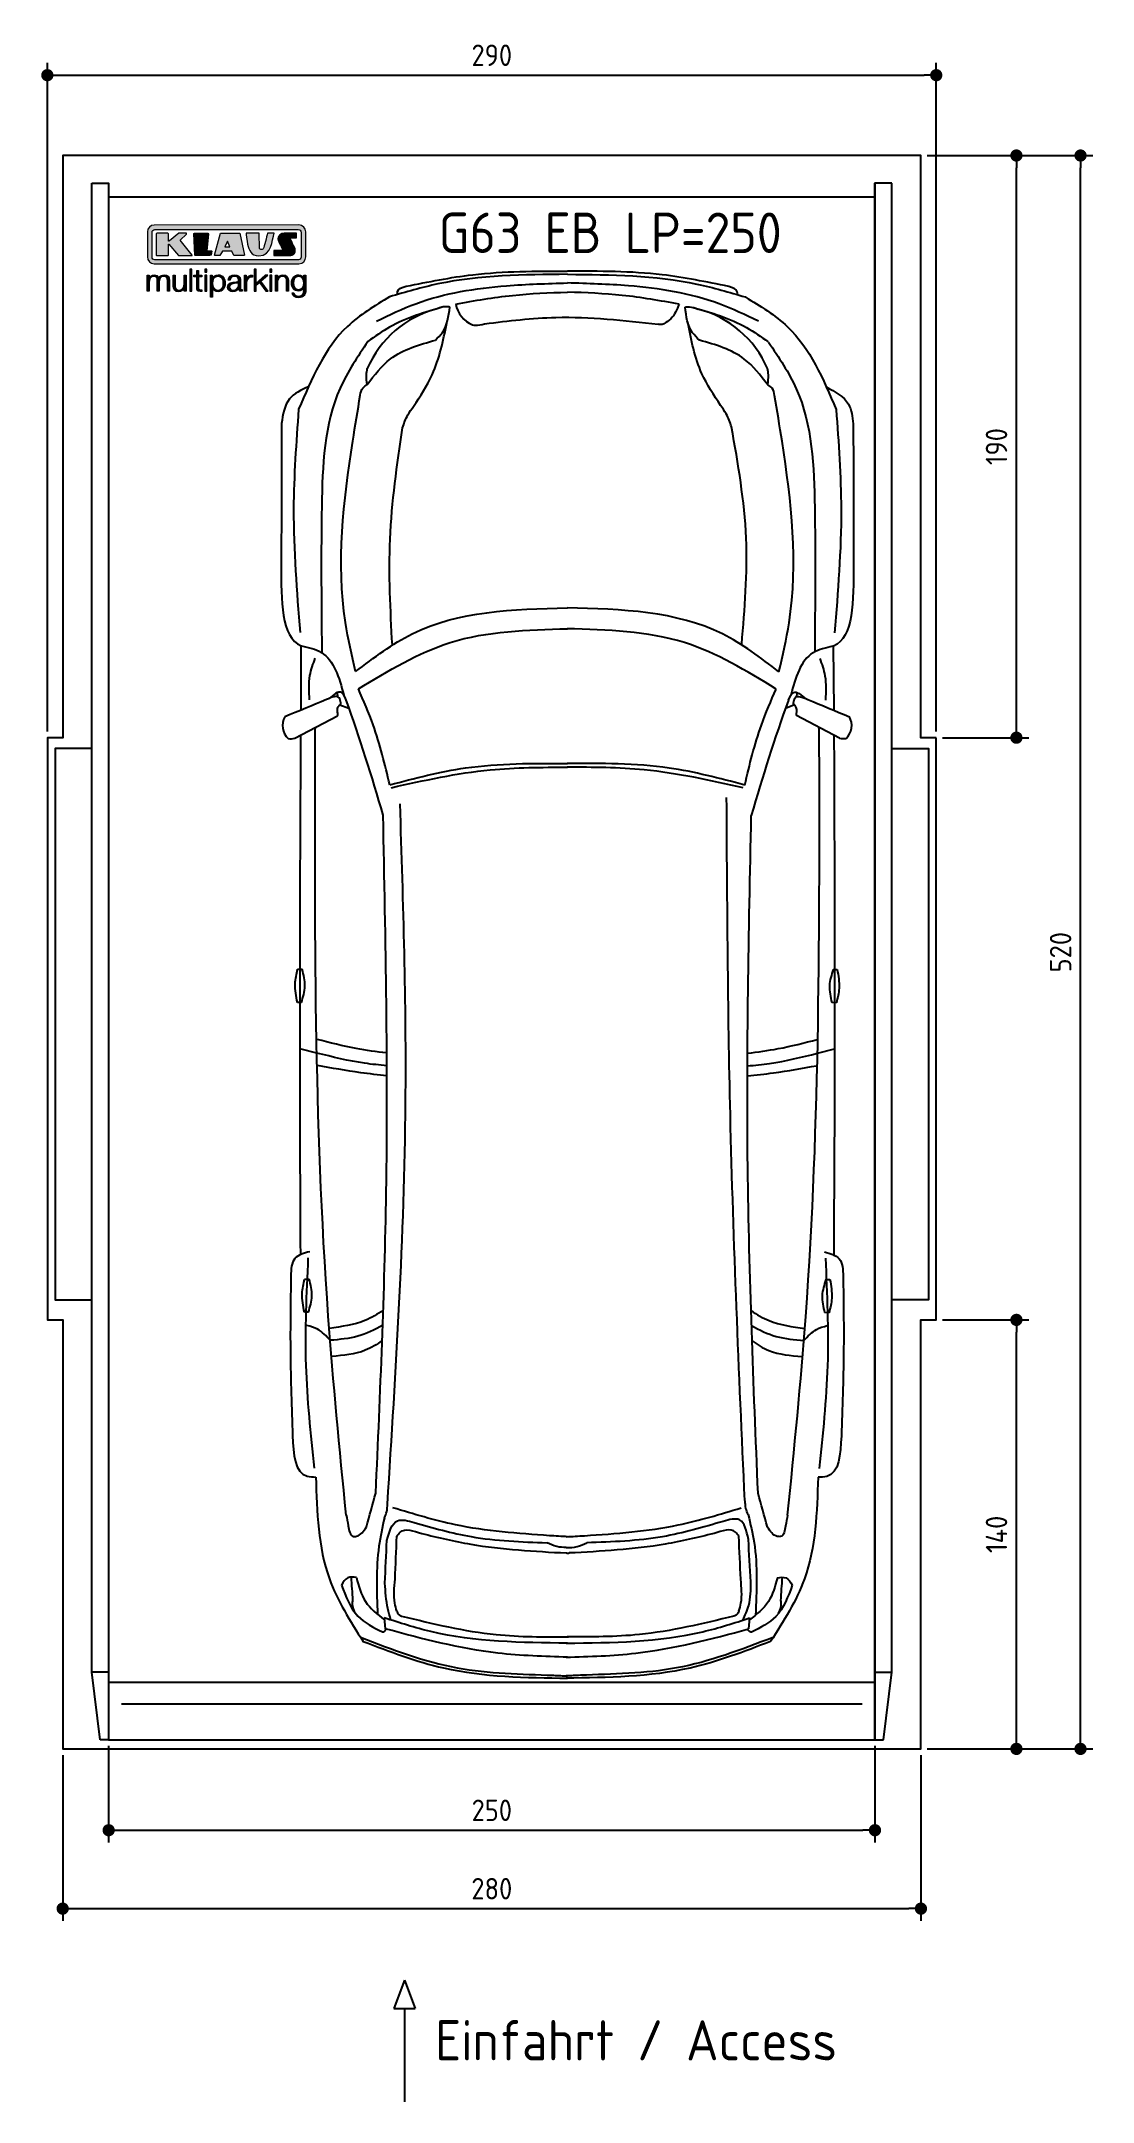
# Model space of a CAD drawing. Header units: millimetres. Extents: x -20 to 3411, y -1152 to 5573.
import ezdxf

# ---------------------------------------------------------------- set-up
doc = ezdxf.new("R2010")
doc.units = ezdxf.units.MM
for name, color, linetype in [('4', 3, 'Continuous'), ('5', 3, 'Continuous'), ('Car', 10, 'Continuous'), ('Logo', 7, 'Continuous')]:
    doc.layers.add(name, color=color, linetype=linetype)
doc.styles.get("Standard").update_dxf_attribs({"font": 'ISOCP.SHX'})
doc.dimstyles.new('GEN-ISO', dxfattribs={"dimscale": 20, "dimtxt": 3.5, "dimasz": 2, "dimexe": 2, "dimexo": 1, "dimgap": 1.5, "dimtad": 1, "dimdec": 1, "dimdsep": 46, "dimtxsty": 'Standard', "dimblk": 'PUNKT', "dimcen": 2, "dimclrd": 256, "dimclre": 256, "dimclrt": 2, "dimadec": 0, "dimazin": 0, "dimtp": 0.1, "dimtm": 0.1, "dimtfac": 0.71, "dimtdec": 1, "dimtmove": 2, "dimatfit": 3, "dimldrblk": 'PUNKT', "dimfxl": 0, "dimtolj": 1, "dimarcsym": 0})

msp = doc.modelspace()

# ---------------------------------------------------------------- texts
for s, height, p in [('G63 EB LP=250', 132, (1276.64, 4881.86)), ('Einfahrt / Access', 131.25, (1265.34, -1016.67))]:
    msp.add_text(s, height=height).set_placement(p)

# ---------------------------------------------------------------- blocks, each defined once
blk = doc.blocks.new('PUNKT')
at = {"layer": '4', "color": 0, "linetype": 'ByBlock'}
blk.add_line((-0.5, 0), (-1, 0), dxfattribs=at)
at = {"layer": '4', "color": 0, "linetype": 'ByBlock', "const_width": 0.5}
blk.add_lwpolyline([(-0.25, 0, 1), (0.25, 0, 1)], format="xyb", close=True, dxfattribs=at)
blk = doc.blocks.new('*D3')
at = {"layer": '5', "lineweight": -2}
for p, q in [((0, 3320), (0, 5502.1)), ((40, 5462.1), (2860, 5462.1)), ((2900, 3320), (2900, 5502.1))]:
    blk.add_line(p, q, dxfattribs=at)
at = {"layer": 'DEFPOINTS', "color": 0}
for p in [(2900, 5462.1), (0, 3300), (2900, 3300)]:
    blk.add_point(p, dxfattribs=at)
at = {"layer": '5', "lineweight": -2, "xscale": 40, "yscale": 40, "zscale": 40, "rotation": 180}
blk.add_blockref('PUNKT', (0, 5462.1), dxfattribs=at)
at = {"layer": '5', "lineweight": -2, "xscale": 40, "yscale": 40, "zscale": 40}
blk.add_blockref('PUNKT', (2900, 5462.1), dxfattribs=at)
at = {"layer": '5', "color": 2, "insert": (1450, 5527.1), "char_height": 70, "attachment_point": 5}
blk.add_mtext('290', dxfattribs=at)
blk = doc.blocks.new('*D4')
at = {"layer": '5', "lineweight": -2}
for p, q in [((2870, 5200), (3201.5, 5200)), ((3161.5, 3340), (3161.5, 5160)), ((2920, 3300), (3201.5, 3300))]:
    blk.add_line(p, q, dxfattribs=at)
at = {"layer": 'DEFPOINTS', "color": 0}
for p in [(2850, 5200), (3161.5, 5200), (2900, 3300)]:
    blk.add_point(p, dxfattribs=at)
at = {"layer": '5', "lineweight": -2, "xscale": 40, "yscale": 40, "zscale": 40}
for p, rotation in [((3161.5, 5200), 90), ((3161.5, 3300), 270)]:
    blk.add_blockref('PUNKT', p, dxfattribs=dict(at, rotation=rotation))
at = {"layer": '5', "color": 2, "insert": (3096.5, 4250), "char_height": 70, "attachment_point": 5, "rotation": 90}
blk.add_mtext('190', dxfattribs=at)
blk = doc.blocks.new('*D5')
at = {"layer": '5', "lineweight": -2}
for p, q in [((2920, 5200), (3410.6, 5200)), ((3370.6, 40), (3370.6, 5160)), ((2870, 0), (3410.6, 0))]:
    blk.add_line(p, q, dxfattribs=at)
at = {"layer": 'DEFPOINTS', "color": 0}
for p in [(2900, 5200), (3370.6, 5200), (2850, 0)]:
    blk.add_point(p, dxfattribs=at)
at = {"layer": '5', "lineweight": -2, "xscale": 40, "yscale": 40, "zscale": 40}
for p, rotation in [((3370.6, 5200), 90), ((3370.6, 0), 270)]:
    blk.add_blockref('PUNKT', p, dxfattribs=dict(at, rotation=rotation))
at = {"layer": '5', "color": 2, "insert": (3305.6, 2600), "char_height": 70, "attachment_point": 5, "rotation": 90}
blk.add_mtext('\\A1;520', dxfattribs=at)
blk = doc.blocks.new('*D6')
at = {"layer": '5', "lineweight": -2}
for p, q in [((2920, 1400), (3201.5, 1400)), ((3161.5, 40), (3161.5, 1360)), ((2870, 0), (3201.5, 0))]:
    blk.add_line(p, q, dxfattribs=at)
at = {"layer": 'DEFPOINTS', "color": 0}
for p in [(2900, 1400), (3161.5, 1400), (2850, 0)]:
    blk.add_point(p, dxfattribs=at)
at = {"layer": '5', "lineweight": -2, "xscale": 40, "yscale": 40, "zscale": 40}
for p, rotation in [((3161.5, 1400), 90), ((3161.5, 0), 270)]:
    blk.add_blockref('PUNKT', p, dxfattribs=dict(at, rotation=rotation))
at = {"layer": '5', "color": 2, "insert": (3096.5, 700), "char_height": 70, "attachment_point": 5, "rotation": 90}
blk.add_mtext('\\A1;140', dxfattribs=at)
blk = doc.blocks.new('*D7')
at = {"layer": '5', "lineweight": -2}
for p, q in [((50, -20), (50, -561.3)), ((2850, -20), (2850, -561.3)), ((90, -521.3), (2810, -521.3))]:
    blk.add_line(p, q, dxfattribs=at)
at = {"layer": 'DEFPOINTS', "color": 0}
for p in [(50, 0), (2850, 0), (2850, -521.3)]:
    blk.add_point(p, dxfattribs=at)
at = {"layer": '5', "lineweight": -2, "xscale": 40, "yscale": 40, "zscale": 40, "rotation": 180}
blk.add_blockref('PUNKT', (50, -521.3), dxfattribs=at)
at = {"layer": '5', "lineweight": -2, "xscale": 40, "yscale": 40, "zscale": 40}
blk.add_blockref('PUNKT', (2850, -521.3), dxfattribs=at)
at = {"layer": '5', "color": 2, "insert": (1450, -456.3), "char_height": 70, "attachment_point": 5}
blk.add_mtext('280', dxfattribs=at)
blk = doc.blocks.new('*D8')
at = {"layer": '5', "lineweight": -2}
for p, q in [((200, 10), (200, -305.5)), ((2700, 10), (2700, -305.5)), ((240, -265.5), (2660, -265.5))]:
    blk.add_line(p, q, dxfattribs=at)
at = {"layer": 'DEFPOINTS', "color": 0}
for p in [(200, 30), (2700, 30), (2700, -265.5)]:
    blk.add_point(p, dxfattribs=at)
at = {"layer": '5', "lineweight": -2, "xscale": 40, "yscale": 40, "zscale": 40, "rotation": 180}
blk.add_blockref('PUNKT', (200, -265.5), dxfattribs=at)
at = {"layer": '5', "lineweight": -2, "xscale": 40, "yscale": 40, "zscale": 40}
blk.add_blockref('PUNKT', (2700, -265.5), dxfattribs=at)
at = {"layer": '5', "color": 2, "insert": (1450, -200.5), "char_height": 70, "attachment_point": 5}
blk.add_mtext('250', dxfattribs=at)
blk = doc.blocks.new('KLAUS')
at = {"layer": 'Logo'}
h = blk.add_hatch(color=8, dxfattribs=at)
h.dxf.hatch_style = 2
edge = h.paths.add_edge_path()
edge.add_spline(control_points=[(3.6, 29.09), (2.88, 29.09), (2.3, 28.51), (2.3, 27.8), (2.3, 27.8), (2.3, 16.11), (2.3, 16.11), (2.3, 15.39), (2.88, 14.81), (3.6, 14.81), (3.6, 14.81), (71.16, 14.81), (71.16, 14.81), (71.88, 14.81), (72.46, 15.39), (72.46, 16.11), (72.46, 16.11), (72.46, 27.8), (72.46, 27.8), (72.46, 28.51), (71.88, 29.09), (71.16, 29.09), (71.16, 29.09), (3.6, 29.09), (3.6, 29.09), (3.6, 29.09), (3.6, 29.09), (3.6, 29.09)], knot_values=[0, 0, 0, 0, 1, 1, 1, 2, 2, 2, 3, 3, 3, 4, 4, 4, 5, 5, 5, 6, 6, 6, 7, 7, 7, 8, 8, 8, 9, 9, 9, 9], degree=3, periodic=0)
edge = h.paths.add_edge_path()
edge.add_spline(control_points=[(3.35, 31.23), (3.35, 31.23), (71.47, 31.23), (71.47, 31.23), (73.26, 31.23), (74.71, 29.77), (74.71, 27.99), (74.71, 27.99), (74.71, 16.17), (74.71, 16.17), (74.71, 14.38), (73.26, 12.93), (71.47, 12.93), (71.47, 12.93), (3.35, 12.93), (3.35, 12.93), (1.56, 12.93), (0.11, 14.38), (0.11, 16.17), (0.11, 16.17), (0.11, 27.99), (0.11, 27.99), (0.11, 29.77), (1.56, 31.23), (3.35, 31.23), (3.35, 31.23), (3.35, 31.23), (3.35, 31.23)], knot_values=[0, 0, 0, 0, 1, 1, 1, 2, 2, 2, 3, 3, 3, 4, 4, 4, 5, 5, 5, 6, 6, 6, 7, 7, 7, 8, 8, 8, 9, 9, 9, 9], degree=3, periodic=0)
h = blk.add_hatch(color=8, dxfattribs=at)
h.dxf.hatch_style = 2
edge = h.paths.add_edge_path()
edge.add_spline(control_points=[(4.5, 27.33), (4.5, 27.33), (9.7, 27.33), (9.7, 27.33), (9.84, 27.33), (9.96, 27.22), (9.96, 27.08), (9.96, 27.08), (9.96, 23.69), (9.96, 23.69), (9.96, 23.69), (9.94, 23.64), (10.04, 23.59), (10.14, 23.53), (10.2, 23.57), (10.2, 23.57), (10.2, 23.57), (10.51, 23.75), (10.51, 23.75), (10.51, 23.75), (14.94, 27.33), (14.94, 27.33), (14.94, 27.33), (18.41, 27.33), (18.41, 27.33), (18.41, 27.33), (18.49, 27.33), (18.56, 27.2), (18.65, 27.04), (18.53, 26.91), (18.53, 26.91), (18.53, 26.91), (15.49, 24.11), (15.49, 24.11), (15.49, 24.11), (21.14, 17.06), (21.14, 17.06), (21.14, 17.06), (21.13, 16.91), (21.13, 16.91), (21.08, 16.84), (20.99, 16.82), (20.99, 16.82), (20.99, 16.82), (14.7, 16.82), (14.7, 16.82), (14.7, 16.82), (10.26, 22.17), (10.26, 22.17), (10.26, 22.17), (10.19, 22.24), (10.08, 22.21), (9.97, 22.18), (9.96, 22.11), (9.96, 22.11), (9.96, 22.11), (9.96, 17.08), (9.96, 17.08), (9.96, 16.94), (9.84, 16.82), (9.7, 16.82), (9.7, 16.82), (4.5, 16.82), (4.5, 16.82), (4.36, 16.82), (4.25, 16.94), (4.25, 17.08), (4.25, 17.08), (4.25, 27.08), (4.25, 27.08), (4.25, 27.22), (4.36, 27.33), (4.5, 27.33), (4.5, 27.33), (4.5, 27.33), (4.5, 27.33)], knot_values=[0, 0, 0, 0, 1, 1, 1, 2, 2, 2, 3, 3, 3, 4, 4, 4, 5, 5, 5, 6, 6, 6, 7, 7, 7, 8, 8, 8, 9, 9, 9, 10, 10, 10, 11, 11, 11, 12, 12, 12, 13, 13, 13, 14, 14, 14, 15, 15, 15, 16, 16, 16, 17, 17, 17, 18, 18, 18, 19, 19, 19, 20, 20, 20, 21, 21, 21, 22, 22, 22, 23, 23, 23, 24, 24, 24, 25, 25, 25, 25], degree=3, periodic=0)
h = blk.add_hatch(color=8, dxfattribs=at)
h.dxf.hatch_style = 2
h.paths.add_polyline_path([(22.42, 17.06), (21.97, 27.15), (22.24, 27.33), (28.55, 27.33), (28.86, 26.97), (28.01, 19.08), (30.26, 19.07), (30.44, 18.95), (30.08, 16.95), (29.49, 16.82), (22.6, 16.82)])
h = blk.add_hatch(color=8, dxfattribs=at)
h.paths.add_polyline_path([(36.52, 21.01), (38.93, 21.01), (37.87, 23.57)])
h.paths.add_polyline_path([(34.52, 27.33), (43.65, 27.33), (45.76, 16.94), (45.57, 16.82), (40.83, 16.82), (39.89, 18.95), (35.42, 18.95), (34.27, 16.82), (31.78, 16.82), (31.66, 17)])
h = blk.add_hatch(color=8, dxfattribs=at)
h.dxf.hatch_style = 2
edge = h.paths.add_edge_path()
edge.add_spline(control_points=[(52.69, 27.32), (52.69, 27.32), (52.88, 20.14), (52.88, 20.14), (53.01, 19.89), (53.2, 19.77), (53.43, 19.71), (53.91, 19.59), (54.43, 19.57), (54.64, 20.03), (55.23, 21.34), (56.27, 25.45), (56.6, 27.33), (56.6, 27.33), (59.77, 27.33), (59.77, 27.33), (58.77, 23.9), (58.56, 16.82), (52.63, 16.76), (48.72, 16.72), (48.01, 19.35), (47.27, 22.24), (46.89, 23.68), (46.54, 27.33), (46.54, 27.33), (46.54, 27.33), (52.69, 27.32), (52.69, 27.32), (52.69, 27.32), (52.69, 27.32), (52.69, 27.32)], knot_values=[0, 0, 0, 0, 1, 1, 1, 2, 2, 2, 3, 3, 3, 4, 4, 4, 5, 5, 5, 6, 6, 6, 7, 7, 7, 8, 8, 8, 9, 9, 9, 10, 10, 10, 10], degree=3, periodic=0)
h = blk.add_hatch(color=8, dxfattribs=at)
h.dxf.hatch_style = 2
edge = h.paths.add_edge_path()
edge.add_spline(control_points=[(64.46, 27.33), (64.46, 27.33), (70.31, 27.33), (70.31, 27.33), (70.31, 26.52), (70.31, 26.02), (70.31, 25.12), (70.31, 25.12), (67.3, 25.12), (67.3, 25.12), (67.24, 25.04), (67.25, 25.11), (67.25, 24.91), (67.25, 24.88), (69.73, 20.38), (69.73, 19.57), (69.73, 16.4), (67.22, 16.81), (65.9, 16.82), (65.9, 16.82), (59.59, 16.82), (59.59, 16.82), (59.59, 17.76), (59.59, 18.23), (59.59, 19.14), (59.59, 19.14), (63.75, 19.14), (63.75, 19.14), (63.82, 19.22), (63.81, 19.11), (63.81, 19.31), (63.81, 20.32), (61.58, 23.06), (61.58, 24.63), (61.58, 26.33), (62.83, 27.34), (64.46, 27.33), (64.46, 27.33), (64.46, 27.33), (64.46, 27.33)], knot_values=[0, 0, 0, 0, 1, 1, 1, 2, 2, 2, 3, 3, 3, 4, 4, 4, 5, 5, 5, 6, 6, 6, 7, 7, 7, 8, 8, 8, 9, 9, 9, 10, 10, 10, 11, 11, 11, 12, 12, 12, 13, 13, 13, 13], degree=3, periodic=0)
h = blk.add_hatch(color=30, dxfattribs=at)
h.dxf.hatch_style = 2
h.paths.add_polyline_path([(20.07, 0), (20.99, 0), (20.99, 10.45), (20.07, 10.45)])
h = blk.add_hatch(color=30, dxfattribs=at)
h.dxf.hatch_style = 2
edge = h.paths.add_edge_path()
edge.add_spline(control_points=[(24.22, 9.82), (24.22, 9.82), (23.3, 9.82), (23.3, 9.82), (23.3, 9.82), (23.3, 7.55), (23.3, 7.55), (23.3, 7.55), (21.98, 7.55), (21.98, 7.55), (21.98, 7.55), (21.98, 6.78), (21.98, 6.78), (21.98, 6.78), (23.3, 6.78), (23.3, 6.78), (23.3, 6.78), (23.3, 1.61), (23.3, 1.61), (23.28, 0.32), (23.71, -0.09), (24.94, -0.09), (25.22, -0.09), (25.48, -0.06), (25.76, -0.06), (25.76, -0.06), (25.76, 0.73), (25.76, 0.73), (25.5, 0.7), (25.23, 0.69), (24.97, 0.69), (24.31, 0.73), (24.22, 1.08), (24.22, 1.68), (24.22, 1.68), (24.22, 6.78), (24.22, 6.78), (24.22, 6.78), (25.76, 6.78), (25.76, 6.78), (25.76, 6.78), (25.76, 7.55), (25.76, 7.55), (25.76, 7.55), (24.22, 7.55), (24.22, 7.55), (24.22, 7.55), (24.22, 9.82), (24.22, 9.82), (24.22, 9.82), (24.22, 9.82), (24.22, 9.82)], knot_values=[0, 0, 0, 0, 1, 1, 1, 2, 2, 2, 3, 3, 3, 4, 4, 4, 5, 5, 5, 6, 6, 6, 7, 7, 7, 8, 8, 8, 9, 9, 9, 10, 10, 10, 11, 11, 11, 12, 12, 12, 13, 13, 13, 14, 14, 14, 15, 15, 15, 16, 16, 16, 17, 17, 17, 17], degree=3, periodic=0)
h = blk.add_hatch(color=30, dxfattribs=at)
h.paths.add_polyline_path([(27.1, 0), (28.03, 0), (28.03, 7.55), (27.1, 7.55)])
h.paths.add_polyline_path([(27.1, 8.98), (28.03, 8.98), (28.03, 10.45), (27.1, 10.45)])
h = blk.add_hatch(color=30, dxfattribs=at)
h.dxf.hatch_style = 2
h.paths.add_polyline_path([(50.4, 0), (51.32, 0), (51.32, 2.87), (52.82, 4.11), (55.8, 0), (56.96, 0), (53.52, 4.76), (56.74, 7.55), (55.51, 7.55), (51.32, 3.89), (51.32, 10.45), (50.4, 10.45)])
h = blk.add_hatch(color=30, dxfattribs=at)
h.paths.add_polyline_path([(57.74, 0), (58.66, 0), (58.66, 7.55), (57.74, 7.55)])
h.paths.add_polyline_path([(57.74, 8.98), (58.66, 8.98), (58.66, 10.45), (57.74, 10.45)])
h = blk.add_hatch(color=30, dxfattribs=at)
h.dxf.hatch_style = 2
edge = h.paths.add_edge_path()
edge.add_spline(control_points=[(0, 0), (0, 0), (0.92, 0), (0.92, 0), (0.92, 0), (0.92, 4.22), (0.92, 4.22), (0.94, 5.8), (1.58, 7), (3.18, 7), (4.35, 7), (4.77, 6.15), (4.76, 5.12), (4.76, 5.12), (4.76, 0), (4.76, 0), (4.76, 0), (5.68, 0), (5.68, 0), (5.68, 0), (5.68, 4.27), (5.68, 4.27), (5.68, 5.68), (6.14, 7), (7.73, 7), (9.05, 7), (9.52, 6.32), (9.52, 5.08), (9.52, 5.08), (9.52, 0), (9.52, 0), (9.52, 0), (10.44, 0), (10.44, 0), (10.44, 0), (10.44, 5.12), (10.44, 5.12), (10.44, 6.91), (9.59, 7.77), (7.94, 7.77), (6.94, 7.77), (5.99, 7.29), (5.54, 6.3), (5.26, 7.29), (4.36, 7.77), (3.37, 7.77), (2.17, 7.77), (1.38, 7.19), (0.89, 6.28), (0.89, 6.28), (0.85, 6.28), (0.85, 6.28), (0.85, 6.28), (0.85, 7.55), (0.85, 7.55), (0.85, 7.55), (0, 7.55), (0, 7.55), (0, 7.55), (0, 0), (0, 0), (0, 0), (0, 0), (0, 0)], knot_values=[0, 0, 0, 0, 1, 1, 1, 2, 2, 2, 3, 3, 3, 4, 4, 4, 5, 5, 5, 6, 6, 6, 7, 7, 7, 8, 8, 8, 9, 9, 9, 10, 10, 10, 11, 11, 11, 12, 12, 12, 13, 13, 13, 14, 14, 14, 15, 15, 15, 16, 16, 16, 17, 17, 17, 18, 18, 18, 19, 19, 19, 20, 20, 20, 21, 21, 21, 21], degree=3, periodic=0)
h = blk.add_hatch(color=30, dxfattribs=at)
h.dxf.hatch_style = 2
edge = h.paths.add_edge_path()
edge.add_spline(control_points=[(18.31, 7.55), (18.31, 7.55), (17.39, 7.55), (17.39, 7.55), (17.39, 7.55), (17.39, 3.59), (17.39, 3.59), (17.39, 2.05), (16.7, 0.56), (15.12, 0.56), (13.66, 0.56), (13.15, 1.27), (13.1, 2.64), (13.1, 2.64), (13.1, 7.55), (13.1, 7.55), (13.1, 7.55), (12.18, 7.55), (12.18, 7.55), (12.18, 7.55), (12.18, 2.65), (12.18, 2.65), (12.18, 0.89), (12.93, -0.22), (14.83, -0.22), (15.96, -0.22), (16.95, 0.35), (17.44, 1.36), (17.44, 1.36), (17.47, 1.36), (17.47, 1.36), (17.47, 1.36), (17.47, 0), (17.47, 0), (17.47, 0), (18.31, 0), (18.31, 0), (18.31, 0), (18.31, 7.55), (18.31, 7.55), (18.31, 7.55), (18.31, 7.55), (18.31, 7.55)], knot_values=[0, 0, 0, 0, 1, 1, 1, 2, 2, 2, 3, 3, 3, 4, 4, 4, 5, 5, 5, 6, 6, 6, 7, 7, 7, 8, 8, 8, 9, 9, 9, 10, 10, 10, 11, 11, 11, 12, 12, 12, 13, 13, 13, 14, 14, 14, 14], degree=3, periodic=0)
h = blk.add_hatch(color=30, dxfattribs=at)
edge = h.paths.add_edge_path()
edge.add_spline(control_points=[(35.84, 3.78), (35.84, 2.21), (35.12, 0.56), (33.37, 0.56), (31.4, 0.56), (30.72, 2.21), (30.72, 3.78), (30.72, 5.49), (31.33, 7), (33.37, 7), (35.12, 7), (35.84, 5.34), (35.84, 3.78), (35.84, 3.78), (35.84, 3.78), (35.84, 3.78)], knot_values=[0, 0, 0, 0, 1, 1, 1, 2, 2, 2, 3, 3, 3, 4, 4, 4, 5, 5, 5, 5], degree=3, periodic=0)
edge = h.paths.add_edge_path()
edge.add_spline(control_points=[(29.79, -2.8), (29.79, -2.8), (30.72, -2.8), (30.72, -2.8), (30.72, -2.8), (30.72, 1.43), (30.72, 1.43), (30.72, 1.43), (30.74, 1.43), (30.74, 1.43), (31.14, 0.35), (32.24, -0.22), (33.37, -0.22), (35.66, -0.22), (36.76, 1.64), (36.76, 3.78), (36.76, 5.91), (35.66, 7.77), (33.37, 7.77), (32.15, 7.77), (31.1, 7.14), (30.67, 6.12), (30.67, 6.12), (30.64, 6.12), (30.64, 6.12), (30.64, 6.12), (30.64, 7.55), (30.64, 7.55), (30.64, 7.55), (29.79, 7.55), (29.79, 7.55), (29.79, 7.55), (29.79, -2.8), (29.79, -2.8), (29.79, -2.8), (29.79, -2.8), (29.79, -2.8)], knot_values=[0, 0, 0, 0, 1, 1, 1, 2, 2, 2, 3, 3, 3, 4, 4, 4, 5, 5, 5, 6, 6, 6, 7, 7, 7, 8, 8, 8, 9, 9, 9, 10, 10, 10, 11, 11, 11, 12, 12, 12, 12], degree=3, periodic=0)
h = blk.add_hatch(color=30, dxfattribs=at)
edge = h.paths.add_edge_path()
edge.add_spline(control_points=[(43.03, 2.93), (43.04, 1.45), (41.8, 0.56), (40.39, 0.56), (39.53, 0.56), (38.71, 1.13), (38.71, 2.05), (38.71, 3.53), (40.66, 3.51), (42.22, 3.79), (42.47, 3.84), (42.88, 3.91), (43, 4.13), (43, 4.13), (43.03, 4.13), (43.03, 4.13), (43.03, 4.13), (43.03, 2.93), (43.03, 2.93), (43.03, 2.93), (43.03, 2.93), (43.03, 2.93)], knot_values=[0, 0, 0, 0, 1, 1, 1, 2, 2, 2, 3, 3, 3, 4, 4, 4, 5, 5, 5, 6, 6, 6, 7, 7, 7, 7], degree=3, periodic=0)
edge = h.paths.add_edge_path()
edge.add_spline(control_points=[(39.03, 5.24), (39.06, 6.47), (39.91, 7), (41.05, 7), (42.14, 7), (43.03, 6.69), (43.03, 5.45), (43.03, 4.61), (42.6, 4.51), (41.84, 4.42), (39.85, 4.19), (37.79, 4.11), (37.79, 1.99), (37.79, 0.47), (38.93, -0.22), (40.32, -0.22), (41.77, -0.22), (42.43, 0.34), (43.07, 1.32), (43.07, 1.32), (43.1, 1.32), (43.1, 1.32), (43.1, 0.53), (43.25, 0), (44.19, 0), (44.43, 0), (44.58, 0.01), (44.79, 0.06), (44.79, 0.06), (44.79, 0.83), (44.79, 0.83), (44.71, 0.81), (44.6, 0.78), (44.49, 0.78), (44.13, 0.78), (43.95, 0.98), (43.95, 1.33), (43.95, 1.33), (43.95, 5.34), (43.95, 5.34), (43.95, 7.36), (42.5, 7.77), (41.17, 7.77), (39.44, 7.77), (38.2, 7.01), (38.11, 5.24), (38.11, 5.24), (39.03, 5.24), (39.03, 5.24), (39.03, 5.24), (39.03, 5.24), (39.03, 5.24)], knot_values=[0, 0, 0, 0, 1, 1, 1, 2, 2, 2, 3, 3, 3, 4, 4, 4, 5, 5, 5, 6, 6, 6, 7, 7, 7, 8, 8, 8, 9, 9, 9, 10, 10, 10, 11, 11, 11, 12, 12, 12, 13, 13, 13, 14, 14, 14, 15, 15, 15, 16, 16, 16, 17, 17, 17, 17], degree=3, periodic=0)
h = blk.add_hatch(color=30, dxfattribs=at)
h.dxf.hatch_style = 2
edge = h.paths.add_edge_path()
edge.add_spline(control_points=[(45.79, 0), (45.79, 0), (46.71, 0), (46.71, 0), (46.71, 0), (46.71, 4.03), (46.71, 4.03), (46.71, 5.59), (47.85, 6.82), (49.52, 6.73), (49.52, 6.73), (49.52, 7.66), (49.52, 7.66), (48.16, 7.72), (47.14, 7), (46.67, 5.78), (46.67, 5.78), (46.64, 5.78), (46.64, 5.78), (46.64, 5.78), (46.64, 7.55), (46.64, 7.55), (46.64, 7.55), (45.79, 7.55), (45.79, 7.55), (45.79, 7.55), (45.79, 0), (45.79, 0), (45.79, 0), (45.79, 0), (45.79, 0)], knot_values=[0, 0, 0, 0, 1, 1, 1, 2, 2, 2, 3, 3, 3, 4, 4, 4, 5, 5, 5, 6, 6, 6, 7, 7, 7, 8, 8, 8, 9, 9, 9, 10, 10, 10, 10], degree=3, periodic=0)
h = blk.add_hatch(color=30, dxfattribs=at)
h.dxf.hatch_style = 2
edge = h.paths.add_edge_path()
edge.add_spline(control_points=[(60.41, 0), (60.41, 0), (61.33, 0), (61.33, 0), (61.33, 0), (61.33, 4.41), (61.33, 4.41), (61.36, 5.89), (62.24, 7), (63.7, 7), (65.2, 7), (65.62, 6.02), (65.62, 4.71), (65.62, 4.71), (65.62, 0), (65.62, 0), (65.62, 0), (66.54, 0), (66.54, 0), (66.54, 0), (66.54, 4.86), (66.54, 4.86), (66.54, 6.66), (65.9, 7.77), (63.78, 7.77), (62.71, 7.77), (61.7, 7.16), (61.36, 6.25), (61.36, 6.25), (61.33, 6.25), (61.33, 6.25), (61.33, 6.25), (61.33, 7.55), (61.33, 7.55), (61.33, 7.55), (60.41, 7.55), (60.41, 7.55), (60.41, 7.55), (60.41, 0), (60.41, 0), (60.41, 0), (60.41, 0), (60.41, 0)], knot_values=[0, 0, 0, 0, 1, 1, 1, 2, 2, 2, 3, 3, 3, 4, 4, 4, 5, 5, 5, 6, 6, 6, 7, 7, 7, 8, 8, 8, 9, 9, 9, 10, 10, 10, 11, 11, 11, 12, 12, 12, 13, 13, 13, 14, 14, 14, 14], degree=3, periodic=0)
h = blk.add_hatch(color=30, dxfattribs=at)
edge = h.paths.add_edge_path()
edge.add_spline(control_points=[(71.32, 0.86), (69.62, 0.86), (68.83, 2.34), (68.83, 3.86), (68.83, 5.43), (69.56, 7), (71.32, 7), (73.06, 7), (73.75, 5.34), (73.75, 3.86), (73.75, 2.33), (72.91, 0.86), (71.32, 0.86), (71.32, 0.86), (71.32, 0.86), (71.32, 0.86)], knot_values=[0, 0, 0, 0, 1, 1, 1, 2, 2, 2, 3, 3, 3, 4, 4, 4, 5, 5, 5, 5], degree=3, periodic=0)
edge = h.paths.add_edge_path()
edge.add_spline(control_points=[(74.67, 7.55), (74.67, 7.55), (73.75, 7.55), (73.75, 7.55), (73.75, 7.55), (73.75, 6.25), (73.75, 6.25), (73.75, 6.25), (73.72, 6.25), (73.72, 6.25), (73.35, 7.09), (72.41, 7.77), (71.32, 7.77), (69.13, 7.77), (67.9, 6.05), (67.9, 3.97), (67.9, 1.82), (68.9, 0.09), (71.32, 0.09), (72.4, 0.09), (73.29, 0.72), (73.72, 1.64), (73.72, 1.64), (73.75, 1.64), (73.75, 1.64), (73.75, 1.64), (73.75, 0.61), (73.75, 0.61), (73.75, -1.23), (73.01, -2.24), (71.32, -2.24), (70.29, -2.24), (69.31, -1.85), (69.1, -0.73), (69.1, -0.73), (68.18, -0.73), (68.18, -0.73), (68.31, -2.34), (69.81, -3.02), (71.32, -3.02), (73.79, -3.02), (74.65, -1.64), (74.67, 0.61), (74.67, 0.61), (74.67, 7.55), (74.67, 7.55), (74.67, 7.55), (74.67, 7.55), (74.67, 7.55)], knot_values=[0, 0, 0, 0, 1, 1, 1, 2, 2, 2, 3, 3, 3, 4, 4, 4, 5, 5, 5, 6, 6, 6, 7, 7, 7, 8, 8, 8, 9, 9, 9, 10, 10, 10, 11, 11, 11, 12, 12, 12, 13, 13, 13, 14, 14, 14, 15, 15, 15, 16, 16, 16, 16], degree=3, periodic=0)
at = {"layer": 'Logo', "lineweight": 0}
for points in [[(22.42, 17.06), (21.97, 27.15), (22.24, 27.33), (28.55, 27.33), (28.86, 26.97), (28.01, 19.08), (30.26, 19.07), (30.44, 18.95), (30.08, 16.95), (29.49, 16.82), (22.6, 16.82), (22.42, 17.06), (22.42, 17.06)], [(34.52, 27.33), (43.65, 27.33), (45.76, 16.94), (45.57, 16.82), (40.83, 16.82), (39.89, 18.95), (35.42, 18.95), (34.27, 16.82), (31.78, 16.82), (31.66, 17), (34.52, 27.33), (34.52, 27.33)], [(36.52, 21.01), (38.93, 21.01), (37.87, 23.57), (36.52, 21.01), (36.52, 21.01)], [(20.07, 0), (20.99, 0), (20.99, 10.45), (20.07, 10.45), (20.07, 0), (20.07, 0)], [(27.1, 8.98), (28.03, 8.98), (28.03, 10.45), (27.1, 10.45), (27.1, 8.98), (27.1, 8.98)], [(50.4, 0), (51.32, 0), (51.32, 2.87), (52.82, 4.11), (55.8, 0), (56.96, 0), (53.52, 4.76), (56.74, 7.55), (55.51, 7.55), (51.32, 3.89), (51.32, 10.45), (50.4, 10.45), (50.4, 0), (50.4, 0)], [(57.74, 8.98), (58.66, 8.98), (58.66, 10.45), (57.74, 10.45), (57.74, 8.98), (57.74, 8.98)], [(27.1, 0), (28.03, 0), (28.03, 7.55), (27.1, 7.55), (27.1, 0), (27.1, 0)], [(57.74, 0), (58.66, 0), (58.66, 7.55), (57.74, 7.55), (57.74, 0), (57.74, 0)]]:
    blk.add_lwpolyline(points, dxfattribs=at)
for points, knots in [([(3.35, 31.23), (3.35, 31.23), (71.47, 31.23), (71.47, 31.23), (73.26, 31.23), (74.71, 29.77), (74.71, 27.99), (74.71, 27.99), (74.71, 16.17), (74.71, 16.17), (74.71, 14.38), (73.26, 12.93), (71.47, 12.93), (71.47, 12.93), (3.35, 12.93), (3.35, 12.93), (1.56, 12.93), (0.11, 14.38), (0.11, 16.17), (0.11, 16.17), (0.11, 27.99), (0.11, 27.99), (0.11, 29.77), (1.56, 31.23), (3.35, 31.23), (3.35, 31.23), (3.35, 31.23), (3.35, 31.23)], [0, 0, 0, 0, 1, 1, 1, 2, 2, 2, 3, 3, 3, 4, 4, 4, 5, 5, 5, 6, 6, 6, 7, 7, 7, 8, 8, 8, 9, 9, 9, 9]), ([(3.6, 29.09), (2.88, 29.09), (2.3, 28.51), (2.3, 27.8), (2.3, 27.8), (2.3, 16.11), (2.3, 16.11), (2.3, 15.39), (2.88, 14.81), (3.6, 14.81), (3.6, 14.81), (71.16, 14.81), (71.16, 14.81), (71.88, 14.81), (72.46, 15.39), (72.46, 16.11), (72.46, 16.11), (72.46, 27.8), (72.46, 27.8), (72.46, 28.51), (71.88, 29.09), (71.16, 29.09), (71.16, 29.09), (3.6, 29.09), (3.6, 29.09), (3.6, 29.09), (3.6, 29.09), (3.6, 29.09)], [0, 0, 0, 0, 1, 1, 1, 2, 2, 2, 3, 3, 3, 4, 4, 4, 5, 5, 5, 6, 6, 6, 7, 7, 7, 8, 8, 8, 9, 9, 9, 9]), ([(4.5, 27.33), (4.5, 27.33), (9.7, 27.33), (9.7, 27.33), (9.84, 27.33), (9.96, 27.22), (9.96, 27.08), (9.96, 27.08), (9.96, 23.69), (9.96, 23.69), (9.96, 23.69), (9.94, 23.64), (10.04, 23.59), (10.14, 23.53), (10.2, 23.57), (10.2, 23.57), (10.2, 23.57), (10.51, 23.75), (10.51, 23.75), (10.51, 23.75), (14.94, 27.33), (14.94, 27.33), (14.94, 27.33), (18.41, 27.33), (18.41, 27.33), (18.41, 27.33), (18.49, 27.33), (18.56, 27.2), (18.65, 27.04), (18.53, 26.91), (18.53, 26.91), (18.53, 26.91), (15.49, 24.11), (15.49, 24.11), (15.49, 24.11), (21.14, 17.06), (21.14, 17.06), (21.14, 17.06), (21.13, 16.91), (21.13, 16.91), (21.08, 16.84), (20.99, 16.82), (20.99, 16.82), (20.99, 16.82), (14.7, 16.82), (14.7, 16.82), (14.7, 16.82), (10.26, 22.17), (10.26, 22.17), (10.26, 22.17), (10.19, 22.24), (10.08, 22.21), (9.97, 22.18), (9.96, 22.11), (9.96, 22.11), (9.96, 22.11), (9.96, 17.08), (9.96, 17.08), (9.96, 16.94), (9.84, 16.82), (9.7, 16.82), (9.7, 16.82), (4.5, 16.82), (4.5, 16.82), (4.36, 16.82), (4.25, 16.94), (4.25, 17.08), (4.25, 17.08), (4.25, 27.08), (4.25, 27.08), (4.25, 27.22), (4.36, 27.33), (4.5, 27.33), (4.5, 27.33), (4.5, 27.33), (4.5, 27.33)], [0, 0, 0, 0, 1, 1, 1, 2, 2, 2, 3, 3, 3, 4, 4, 4, 5, 5, 5, 6, 6, 6, 7, 7, 7, 8, 8, 8, 9, 9, 9, 10, 10, 10, 11, 11, 11, 12, 12, 12, 13, 13, 13, 14, 14, 14, 15, 15, 15, 16, 16, 16, 17, 17, 17, 18, 18, 18, 19, 19, 19, 20, 20, 20, 21, 21, 21, 22, 22, 22, 23, 23, 23, 24, 24, 24, 25, 25, 25, 25]), ([(52.69, 27.32), (52.69, 27.32), (52.88, 20.14), (52.88, 20.14), (53.01, 19.89), (53.2, 19.77), (53.43, 19.71), (53.91, 19.59), (54.43, 19.57), (54.64, 20.03), (55.23, 21.34), (56.27, 25.45), (56.6, 27.33), (56.6, 27.33), (59.77, 27.33), (59.77, 27.33), (58.77, 23.9), (58.56, 16.82), (52.63, 16.76), (48.72, 16.72), (48.01, 19.35), (47.27, 22.24), (46.89, 23.68), (46.54, 27.33), (46.54, 27.33), (46.54, 27.33), (52.69, 27.32), (52.69, 27.32), (52.69, 27.32), (52.69, 27.32), (52.69, 27.32)], [0, 0, 0, 0, 1, 1, 1, 2, 2, 2, 3, 3, 3, 4, 4, 4, 5, 5, 5, 6, 6, 6, 7, 7, 7, 8, 8, 8, 9, 9, 9, 10, 10, 10, 10]), ([(64.46, 27.33), (64.46, 27.33), (70.31, 27.33), (70.31, 27.33), (70.31, 26.52), (70.31, 26.02), (70.31, 25.12), (70.31, 25.12), (67.3, 25.12), (67.3, 25.12), (67.24, 25.04), (67.25, 25.11), (67.25, 24.91), (67.25, 24.88), (69.73, 20.38), (69.73, 19.57), (69.73, 16.4), (67.22, 16.81), (65.9, 16.82), (65.9, 16.82), (59.59, 16.82), (59.59, 16.82), (59.59, 17.76), (59.59, 18.23), (59.59, 19.14), (59.59, 19.14), (63.75, 19.14), (63.75, 19.14), (63.82, 19.22), (63.81, 19.11), (63.81, 19.31), (63.81, 20.32), (61.58, 23.06), (61.58, 24.63), (61.58, 26.33), (62.83, 27.34), (64.46, 27.33), (64.46, 27.33), (64.46, 27.33), (64.46, 27.33)], [0, 0, 0, 0, 1, 1, 1, 2, 2, 2, 3, 3, 3, 4, 4, 4, 5, 5, 5, 6, 6, 6, 7, 7, 7, 8, 8, 8, 9, 9, 9, 10, 10, 10, 11, 11, 11, 12, 12, 12, 13, 13, 13, 13]), ([(24.22, 9.82), (24.22, 9.82), (23.3, 9.82), (23.3, 9.82), (23.3, 9.82), (23.3, 7.55), (23.3, 7.55), (23.3, 7.55), (21.98, 7.55), (21.98, 7.55), (21.98, 7.55), (21.98, 6.78), (21.98, 6.78), (21.98, 6.78), (23.3, 6.78), (23.3, 6.78), (23.3, 6.78), (23.3, 1.61), (23.3, 1.61), (23.28, 0.32), (23.71, -0.09), (24.94, -0.09), (25.22, -0.09), (25.48, -0.06), (25.76, -0.06), (25.76, -0.06), (25.76, 0.73), (25.76, 0.73), (25.5, 0.7), (25.23, 0.69), (24.97, 0.69), (24.31, 0.73), (24.22, 1.08), (24.22, 1.68), (24.22, 1.68), (24.22, 6.78), (24.22, 6.78), (24.22, 6.78), (25.76, 6.78), (25.76, 6.78), (25.76, 6.78), (25.76, 7.55), (25.76, 7.55), (25.76, 7.55), (24.22, 7.55), (24.22, 7.55), (24.22, 7.55), (24.22, 9.82), (24.22, 9.82), (24.22, 9.82), (24.22, 9.82), (24.22, 9.82)], [0, 0, 0, 0, 1, 1, 1, 2, 2, 2, 3, 3, 3, 4, 4, 4, 5, 5, 5, 6, 6, 6, 7, 7, 7, 8, 8, 8, 9, 9, 9, 10, 10, 10, 11, 11, 11, 12, 12, 12, 13, 13, 13, 14, 14, 14, 15, 15, 15, 16, 16, 16, 17, 17, 17, 17]), ([(0, 0), (0, 0), (0.92, 0), (0.92, 0), (0.92, 0), (0.92, 4.22), (0.92, 4.22), (0.94, 5.8), (1.58, 7), (3.18, 7), (4.35, 7), (4.77, 6.15), (4.76, 5.12), (4.76, 5.12), (4.76, 0), (4.76, 0), (4.76, 0), (5.68, 0), (5.68, 0), (5.68, 0), (5.68, 4.27), (5.68, 4.27), (5.68, 5.68), (6.14, 7), (7.73, 7), (9.05, 7), (9.52, 6.32), (9.52, 5.08), (9.52, 5.08), (9.52, 0), (9.52, 0), (9.52, 0), (10.44, 0), (10.44, 0), (10.44, 0), (10.44, 5.12), (10.44, 5.12), (10.44, 6.91), (9.59, 7.77), (7.94, 7.77), (6.94, 7.77), (5.99, 7.29), (5.54, 6.3), (5.26, 7.29), (4.36, 7.77), (3.37, 7.77), (2.17, 7.77), (1.38, 7.19), (0.89, 6.28), (0.89, 6.28), (0.85, 6.28), (0.85, 6.28), (0.85, 6.28), (0.85, 7.55), (0.85, 7.55), (0.85, 7.55), (0, 7.55), (0, 7.55), (0, 7.55), (0, 0), (0, 0), (0, 0), (0, 0), (0, 0)], [0, 0, 0, 0, 1, 1, 1, 2, 2, 2, 3, 3, 3, 4, 4, 4, 5, 5, 5, 6, 6, 6, 7, 7, 7, 8, 8, 8, 9, 9, 9, 10, 10, 10, 11, 11, 11, 12, 12, 12, 13, 13, 13, 14, 14, 14, 15, 15, 15, 16, 16, 16, 17, 17, 17, 18, 18, 18, 19, 19, 19, 20, 20, 20, 21, 21, 21, 21]), ([(18.31, 7.55), (18.31, 7.55), (17.39, 7.55), (17.39, 7.55), (17.39, 7.55), (17.39, 3.59), (17.39, 3.59), (17.39, 2.05), (16.7, 0.56), (15.12, 0.56), (13.66, 0.56), (13.15, 1.27), (13.1, 2.64), (13.1, 2.64), (13.1, 7.55), (13.1, 7.55), (13.1, 7.55), (12.18, 7.55), (12.18, 7.55), (12.18, 7.55), (12.18, 2.65), (12.18, 2.65), (12.18, 0.89), (12.93, -0.22), (14.83, -0.22), (15.96, -0.22), (16.95, 0.35), (17.44, 1.36), (17.44, 1.36), (17.47, 1.36), (17.47, 1.36), (17.47, 1.36), (17.47, 0), (17.47, 0), (17.47, 0), (18.31, 0), (18.31, 0), (18.31, 0), (18.31, 7.55), (18.31, 7.55), (18.31, 7.55), (18.31, 7.55), (18.31, 7.55)], [0, 0, 0, 0, 1, 1, 1, 2, 2, 2, 3, 3, 3, 4, 4, 4, 5, 5, 5, 6, 6, 6, 7, 7, 7, 8, 8, 8, 9, 9, 9, 10, 10, 10, 11, 11, 11, 12, 12, 12, 13, 13, 13, 14, 14, 14, 14]), ([(29.79, -2.8), (29.79, -2.8), (30.72, -2.8), (30.72, -2.8), (30.72, -2.8), (30.72, 1.43), (30.72, 1.43), (30.72, 1.43), (30.74, 1.43), (30.74, 1.43), (31.14, 0.35), (32.24, -0.22), (33.37, -0.22), (35.66, -0.22), (36.76, 1.64), (36.76, 3.78), (36.76, 5.91), (35.66, 7.77), (33.37, 7.77), (32.15, 7.77), (31.1, 7.14), (30.67, 6.12), (30.67, 6.12), (30.64, 6.12), (30.64, 6.12), (30.64, 6.12), (30.64, 7.55), (30.64, 7.55), (30.64, 7.55), (29.79, 7.55), (29.79, 7.55), (29.79, 7.55), (29.79, -2.8), (29.79, -2.8), (29.79, -2.8), (29.79, -2.8), (29.79, -2.8)], [0, 0, 0, 0, 1, 1, 1, 2, 2, 2, 3, 3, 3, 4, 4, 4, 5, 5, 5, 6, 6, 6, 7, 7, 7, 8, 8, 8, 9, 9, 9, 10, 10, 10, 11, 11, 11, 12, 12, 12, 12]), ([(35.84, 3.78), (35.84, 2.21), (35.12, 0.56), (33.37, 0.56), (31.4, 0.56), (30.72, 2.21), (30.72, 3.78), (30.72, 5.49), (31.33, 7), (33.37, 7), (35.12, 7), (35.84, 5.34), (35.84, 3.78), (35.84, 3.78), (35.84, 3.78), (35.84, 3.78)], [0, 0, 0, 0, 1, 1, 1, 2, 2, 2, 3, 3, 3, 4, 4, 4, 5, 5, 5, 5]), ([(39.03, 5.24), (39.06, 6.47), (39.91, 7), (41.05, 7), (42.14, 7), (43.03, 6.69), (43.03, 5.45), (43.03, 4.61), (42.6, 4.51), (41.84, 4.42), (39.85, 4.19), (37.79, 4.11), (37.79, 1.99), (37.79, 0.47), (38.93, -0.22), (40.32, -0.22), (41.77, -0.22), (42.43, 0.34), (43.07, 1.32), (43.07, 1.32), (43.1, 1.32), (43.1, 1.32), (43.1, 0.53), (43.25, 0), (44.19, 0), (44.43, 0), (44.58, 0.01), (44.79, 0.06), (44.79, 0.06), (44.79, 0.83), (44.79, 0.83), (44.71, 0.81), (44.6, 0.78), (44.49, 0.78), (44.13, 0.78), (43.95, 0.98), (43.95, 1.33), (43.95, 1.33), (43.95, 5.34), (43.95, 5.34), (43.95, 7.36), (42.5, 7.77), (41.17, 7.77), (39.44, 7.77), (38.2, 7.01), (38.11, 5.24), (38.11, 5.24), (39.03, 5.24), (39.03, 5.24), (39.03, 5.24), (39.03, 5.24), (39.03, 5.24)], [0, 0, 0, 0, 1, 1, 1, 2, 2, 2, 3, 3, 3, 4, 4, 4, 5, 5, 5, 6, 6, 6, 7, 7, 7, 8, 8, 8, 9, 9, 9, 10, 10, 10, 11, 11, 11, 12, 12, 12, 13, 13, 13, 14, 14, 14, 15, 15, 15, 16, 16, 16, 17, 17, 17, 17]), ([(43.03, 2.93), (43.04, 1.45), (41.8, 0.56), (40.39, 0.56), (39.53, 0.56), (38.71, 1.13), (38.71, 2.05), (38.71, 3.53), (40.66, 3.51), (42.22, 3.79), (42.47, 3.84), (42.88, 3.91), (43, 4.13), (43, 4.13), (43.03, 4.13), (43.03, 4.13), (43.03, 4.13), (43.03, 2.93), (43.03, 2.93), (43.03, 2.93), (43.03, 2.93), (43.03, 2.93)], [0, 0, 0, 0, 1, 1, 1, 2, 2, 2, 3, 3, 3, 4, 4, 4, 5, 5, 5, 6, 6, 6, 7, 7, 7, 7]), ([(45.79, 0), (45.79, 0), (46.71, 0), (46.71, 0), (46.71, 0), (46.71, 4.03), (46.71, 4.03), (46.71, 5.59), (47.85, 6.82), (49.52, 6.73), (49.52, 6.73), (49.52, 7.66), (49.52, 7.66), (48.16, 7.72), (47.14, 7), (46.67, 5.78), (46.67, 5.78), (46.64, 5.78), (46.64, 5.78), (46.64, 5.78), (46.64, 7.55), (46.64, 7.55), (46.64, 7.55), (45.79, 7.55), (45.79, 7.55), (45.79, 7.55), (45.79, 0), (45.79, 0), (45.79, 0), (45.79, 0), (45.79, 0)], [0, 0, 0, 0, 1, 1, 1, 2, 2, 2, 3, 3, 3, 4, 4, 4, 5, 5, 5, 6, 6, 6, 7, 7, 7, 8, 8, 8, 9, 9, 9, 10, 10, 10, 10]), ([(60.41, 0), (60.41, 0), (61.33, 0), (61.33, 0), (61.33, 0), (61.33, 4.41), (61.33, 4.41), (61.36, 5.89), (62.24, 7), (63.7, 7), (65.2, 7), (65.62, 6.02), (65.62, 4.71), (65.62, 4.71), (65.62, 0), (65.62, 0), (65.62, 0), (66.54, 0), (66.54, 0), (66.54, 0), (66.54, 4.86), (66.54, 4.86), (66.54, 6.66), (65.9, 7.77), (63.78, 7.77), (62.71, 7.77), (61.7, 7.16), (61.36, 6.25), (61.36, 6.25), (61.33, 6.25), (61.33, 6.25), (61.33, 6.25), (61.33, 7.55), (61.33, 7.55), (61.33, 7.55), (60.41, 7.55), (60.41, 7.55), (60.41, 7.55), (60.41, 0), (60.41, 0), (60.41, 0), (60.41, 0), (60.41, 0)], [0, 0, 0, 0, 1, 1, 1, 2, 2, 2, 3, 3, 3, 4, 4, 4, 5, 5, 5, 6, 6, 6, 7, 7, 7, 8, 8, 8, 9, 9, 9, 10, 10, 10, 11, 11, 11, 12, 12, 12, 13, 13, 13, 14, 14, 14, 14]), ([(74.67, 7.55), (74.67, 7.55), (73.75, 7.55), (73.75, 7.55), (73.75, 7.55), (73.75, 6.25), (73.75, 6.25), (73.75, 6.25), (73.72, 6.25), (73.72, 6.25), (73.35, 7.09), (72.41, 7.77), (71.32, 7.77), (69.13, 7.77), (67.9, 6.05), (67.9, 3.97), (67.9, 1.82), (68.9, 0.09), (71.32, 0.09), (72.4, 0.09), (73.29, 0.72), (73.72, 1.64), (73.72, 1.64), (73.75, 1.64), (73.75, 1.64), (73.75, 1.64), (73.75, 0.61), (73.75, 0.61), (73.75, -1.23), (73.01, -2.24), (71.32, -2.24), (70.29, -2.24), (69.31, -1.85), (69.1, -0.73), (69.1, -0.73), (68.18, -0.73), (68.18, -0.73), (68.31, -2.34), (69.81, -3.02), (71.32, -3.02), (73.79, -3.02), (74.65, -1.64), (74.67, 0.61), (74.67, 0.61), (74.67, 7.55), (74.67, 7.55), (74.67, 7.55), (74.67, 7.55), (74.67, 7.55)], [0, 0, 0, 0, 1, 1, 1, 2, 2, 2, 3, 3, 3, 4, 4, 4, 5, 5, 5, 6, 6, 6, 7, 7, 7, 8, 8, 8, 9, 9, 9, 10, 10, 10, 11, 11, 11, 12, 12, 12, 13, 13, 13, 14, 14, 14, 15, 15, 15, 16, 16, 16, 16]), ([(71.32, 0.86), (69.62, 0.86), (68.83, 2.34), (68.83, 3.86), (68.83, 5.43), (69.56, 7), (71.32, 7), (73.06, 7), (73.75, 5.34), (73.75, 3.86), (73.75, 2.33), (72.91, 0.86), (71.32, 0.86), (71.32, 0.86), (71.32, 0.86), (71.32, 0.86)], [0, 0, 0, 0, 1, 1, 1, 2, 2, 2, 3, 3, 3, 4, 4, 4, 5, 5, 5, 5])]:
    blk.add_open_spline(points, degree=3, knots=knots, dxfattribs=at)

# ---------------------------------------------------------------- dimensions: what is measured, and where the dimension line sits
at = {"layer": '5'}
for base, p1, p2, picture, middle in [((2900, 5462.06), (0, 3300), (2900, 3300), '*D3', (1450, 5527.06)), ((2700, -265.52), (200, 30), (2700, 30), '*D8', (1450, -200.51)), ((2850, -521.34), (50, 0), (2850, 0), '*D7', (1450, -456.33))]:
    dim = msp.add_linear_dim(base=base, p1=p1, p2=p2, dimstyle='GEN-ISO', override={"dimlfac": 0.1, "dimtolj": 0}, dxfattribs=at)
    dim.commit()
    dim.dimension.update_dxf_attribs({"geometry": picture, "text_midpoint": middle})
for base, p1, p2, angle, override, picture, middle in [((3161.5, 5200), (2900, 3300), (2850, 5200), 90, {"dimscale": 20, "dimlfac": 0.1, "dimtolj": 0}, '*D4', (3096.5, 4250)), ((3370.6, 5200), (2850, 0), (2900, 5200), 270, {"dimlfac": 0.1}, '*D5', (3305.6, 2600)), ((3161.5, 1400), (2850, 0), (2900, 1400), 270, {"dimlfac": 0.1}, '*D6', (3096.5, 700))]:
    dim = msp.add_linear_dim(base=base, p1=p1, p2=p2, angle=angle, dimstyle='GEN-ISO', override=override, dxfattribs=at)
    dim.commit()
    dim.dimension.update_dxf_attribs({"geometry": picture, "text_midpoint": middle})

# ---------------------------------------------------------------- linework, layer by layer
for p, q in [((2700, 5063.5), (200, 5063.5)), ((172.5, 30), (145, 250)), ((200, 250), (145, 250)), ((200, 218), (2700, 218)), ((2700, 250), (2755, 250)), ((2727.5, 30), (2755, 250)), ((1164.92, -754.39), (1130.42, -847.09)), ((1164.92, -754.39), (1199.43, -847.09)), ((1130.42, -847.09), (1199.43, -847.09)), ((1164.92, -847.09), (1164.92, -1151.72))]:
    msp.add_line(p, q)
msp.add_lwpolyline([(2900, 3300), (2850, 3300), (2850, 5200), (50, 5200), (50, 3300), (0, 3300), (0, 1400), (50, 1400), (50, 0), (2850, 0), (2850, 1400), (2900, 1400)], close=True)
for points in [[(145, 5110), (200, 5110), (200, 30), (172.5, 30)], [(145, 250), (145, 5110)], [(200, 30), (2700, 30), (2700, 5110)], [(200, 5110), (200, 30)], [(2755, 5110), (2700, 5110), (2700, 30), (2727.5, 30)], [(2755, 250), (2755, 5110)], [(145, 3265), (25, 3265), (25, 1465), (145, 1465)], [(2755, 3265), (2875, 3265), (2875, 1465), (2755, 1465)], [(2657.98, 146.19), (1550, 146.19), (242.02, 146.19)]]:
    msp.add_lwpolyline(points)
at = {"layer": 'Car'}
for p, q in [((827.59, 3392.37), (827.75, 3599.81)), ((894.94, 3618.96), (895.91, 3576.9)), ((2503.64, 3616.48), (2504.02, 3580.48)), ((2566.81, 3390.85), (2564.84, 3599.07)), ((947.38, 3432.89), (946.96, 3447.67)), ((2444.98, 3432.26), (2445.68, 3447.28)), ((806.86, 3298.42), (946.84, 3371.58)), ((954.6, 3407.38), (983.51, 3396.34)), ((2437.82, 3406.75), (2407.87, 3395.34)), ((2584.54, 3298.9), (2444.57, 3372.06)), ((879, 2271.01), (823.22, 2285)), ((2512.46, 2270.32), (2568.25, 2284.26)), ((1098.85, 427.79), (1102.01, 392.07)), ((2291.05, 427.28), (2287.86, 391.56))]:
    msp.add_line(p, q, dxfattribs=at)
for points in [[(816.39, 2544.39), (831.37, 2544.39)], [(2563.91, 2543.93), (2576.85, 2543.68)], [(828.74, 2435.83), (815.81, 2435.83)], [(2574.21, 2435.16), (2559.24, 2435.44)], [(839.29, 1533.45), (854.27, 1533.45)], [(2540.13, 1532.26), (2553.06, 1532.02)], [(851.65, 1424.89), (838.71, 1424.89)], [(2550.43, 1423.49), (2535.45, 1423.77)]]:
    msp.add_lwpolyline(points, dxfattribs=at)
for centre, radius, start, end in [((1425.57, 4733.81), 94.99, 191.223172, 245.902527), ((1355.57, 4370.69), 339.38, 104.395412, 156.685449), ((2037.67, 4370.4), 339.38, 23.265934, 75.55597), ((825.81, 3339.64), 58.46, 150.817705, 226.897983), ((-4863.24, 1344.41), 6197.21, 15.945352, 19.596216), ((8253.91, 1338.85), 6197.21, 160.355167, 164.006031), ((2565.59, 3340.12), 58.46, 313.102017, 29.182295), ((792.42, 3352.2), 55.62, 263.234726, 285.089572), ((2598.98, 3352.67), 55.62, 254.910428, 276.765274)]:
    msp.add_arc(centre, radius, start, end, dxfattribs=at)
for points in [[(1073.96, 4659.71), (1201.94, 4716.34), (1497.95, 4774.93), (1696.69, 4783.99)], [(1696.6, 4812.29), (1274.28, 4780.79), (1116.69, 4738.78)], [(1170.81, 4773.1), (1387.82, 4810.96), (1696.38, 4822.44)], [(2319.53, 4659.18), (2191.6, 4715.92), (1895.64, 4774.76), (1696.9, 4783.99)], [(1697.02, 4812.29), (2119.31, 4780.43), (2276.87, 4738.29)], [(2222.78, 4772.65), (2005.8, 4810.7), (1697.24, 4822.44)], [(1116.69, 4738.78), (978.92, 4642.01), (819.74, 4371.88)], [(1142.6, 4746.39), (1142.6, 4755.82), (1170.81, 4773.1)], [(1332.39, 4715.32), (1517.77, 4743.64), (1696.7, 4754.16)], [(2061.14, 4715.01), (1875.79, 4743.49), (1696.87, 4754.16)], [(2061.14, 4715.01), (2033.99, 4666.96), (2011.72, 4650.87)], [(2250.96, 4745.92), (2250.97, 4755.35), (2222.78, 4772.65)], [(2276.87, 4738.29), (2414.56, 4641.4), (2573.5, 4371.14)], [(1290.86, 4705.7), (1116.39, 4639.75), (1045.74, 4593.02)], [(1194.61, 4381.08), (1255.19, 4484.67), (1303.25, 4652.49)], [(1266.11, 4597.64), (1288.84, 4622.16), (1313, 4705.46)], [(1313, 4705.46), (1298.93, 4706.65), (1271.2, 4699.41)], [(1386.78, 4647.1), (1394.86, 4645.9), (1426.64, 4650.94)], [(1426.64, 4650.94), (1659.11, 4671.62), (1992.87, 4649.38)], [(2011.72, 4650.87), (2005.84, 4648.88), (1992.87, 4649.38)], [(2080.53, 4705.14), (2094.6, 4706.31), (2122.32, 4699.05)], [(2127.32, 4597.28), (2104.62, 4621.81), (2080.53, 4705.14)], [(2196.25, 4384.29), (2135.67, 4487.88), (2089.18, 4655.78)], [(2106.37, 4704.48), (2280.84, 4638.53), (2351.49, 4591.81)], [(1045.74, 4593.02), (955.21, 4440.87), (895.17, 4054.16), (894.94, 3618.96)], [(1043.32, 4452.23), (1119.79, 4536.32), (1266.11, 4597.64)], [(2349.99, 4451.68), (2273.59, 4535.83), (2127.32, 4597.28)], [(2352.84, 4590.54), (2443.36, 4438.39), (2503.4, 4051.68), (2503.64, 3616.48)], [(851.77, 4445.53), (789.88, 4405.38), (763.8, 4325.47)], [(1020.85, 4417.5), (1029.08, 4441.19), (1043.32, 4452.23)], [(1043.32, 4452.23), (1040.92, 4484.53), (1043.9, 4505.01)], [(2349.99, 4451.68), (2352.42, 4483.98), (2349.45, 4504.45)], [(2372.44, 4416.93), (2364.23, 4440.63), (2349.99, 4451.68)], [(2540.73, 4444.68), (2613.53, 4388.12), (2629.41, 4324.68)], [(819.74, 4371.88), (803.36, 4046.54), (824.53, 3643.33)], [(1005.72, 3515.89), (972.75, 3675.79), (996.37, 4268.28), (1020.85, 4417.5)], [(1158.84, 4311.12), (1176.16, 4353.5), (1194.61, 4381.08)], [(2232.02, 4314.33), (2214.7, 4356.72), (2196.25, 4384.29)], [(2386.8, 3515.31), (2419.91, 3675.18), (2396.79, 4267.69), (2372.44, 4416.93)], [(2573.5, 4371.14), (2589.61, 4045.78), (2568.09, 3642.59)], [(763.8, 4325.47), (763.22, 3865.66)], [(1125.49, 3601.94), (1118.15, 3947.88), (1158.84, 4311.12)], [(2265.37, 3605.15), (2279.77, 3951.1), (2232.02, 4314.33)], [(2629.41, 4324.68), (2629.6, 3864.87)], [(1005.72, 3515.89), (1190.38, 3639.07), (1696.86, 3724.07)], [(2386.8, 3515.31), (2202.24, 3638.64), (1695.83, 3724.07)], [(1014.67, 3459.47), (1314.39, 3610.58), (1696.87, 3655.46)], [(2377.8, 3458.89), (2078.21, 3610.26), (1695.76, 3655.46)], [(827.75, 3599.81), (828.44, 3599.63), (829.61, 3599.52)], [(829.61, 3599.52), (893.88, 3578.17), (966.98, 3439.67)], [(2562.98, 3598.79), (2498.69, 3577.49), (2425.47, 3439.05)], [(2564.84, 3599.07), (2564.15, 3598.89), (2562.98, 3598.79)], [(872.82, 3559.42), (855.72, 3502.88), (854.34, 3423.57)], [(2519.73, 3558.72), (2536.79, 3502.17), (2538.1, 3422.85)], [(975.02, 3422.89), (958.34, 3448.22), (919.28, 3427.63)], [(1116.96, 3146.05), (1062.85, 3341.93), (1014.67, 3459.47)], [(2275.25, 3145.56), (2329.52, 3341.39), (2377.8, 3458.89)], [(2417.42, 3422.28), (2434.13, 3447.59), (2474.68, 3426.69)], [(910.83, 3424.57), (774.77, 3368.15)], [(946.04, 3383.74), (948.13, 3398.44), (953.58, 3406.28)], [(953.58, 3406.28), (957.07, 3410.39), (957.47, 3413.26)], [(2437.82, 3406.75), (2434.34, 3410.87), (2433.93, 3413.73)], [(2445.36, 3384.22), (2443.27, 3398.91), (2437.82, 3406.75)], [(2480.57, 3425.05), (2616.63, 3368.62)], [(974.98, 763.04), (916.6, 1412.18), (874, 3327.82)], [(2415.2, 762.43), (2474.14, 1411.52), (2518.36, 3327.13)], [(1116.96, 3146.05), (1364.03, 3201.32), (1696.94, 3215.84)], [(1122.01, 3136.88), (1444.75, 3195.16), (1696.95, 3203.64)], [(2270.18, 3136.39), (1947.49, 3194.95), (1695.31, 3203.64)], [(2275.25, 3145.56), (2028.22, 3201.04), (1695.32, 3215.84)], [(2275.2, 810.66), (2228.2, 2069.73), (2216.04, 3104.73)], [(1071.56, 834.8), (1105.6, 1816.63), (1095.53, 3046.91)], [(1109.63, 798.89), (1168.72, 2109.9), (1150.79, 3084.2)], [(2318.68, 834.27), (2285.03, 1899.39), (2296.6, 3046.4)], [(815.81, 2435.83), (808.57, 2497.11), (816.39, 2544.39)], [(828.74, 2435.83), (840.11, 2488.94), (831.37, 2544.39)], [(2563.91, 2543.93), (2551.54, 2491.04), (2559.24, 2435.44)], [(2576.85, 2543.68), (2582.93, 2482.28), (2574.21, 2435.16)], [(855.97, 1622.42), (807.72, 1600.54), (794.44, 1542.71)], [(2534.94, 1621.71), (2583.17, 1599.79), (2596.4, 1541.95)], [(871.35, 916.08), (844.35, 1251.63), (851.4, 1602.43)], [(2518.96, 915.38), (2546.24, 1250.91), (2539.5, 1601.72)], [(794.44, 1542.71), (792.93, 1294.66), (799.96, 1022.24)], [(838.71, 1424.89), (831.47, 1486.17), (839.29, 1533.45)], [(851.65, 1424.89), (863.02, 1478), (854.27, 1533.45)], [(2540.13, 1532.26), (2527.76, 1479.37), (2535.45, 1423.77)], [(2553.06, 1532.02), (2559.14, 1470.61), (2550.43, 1423.49)], [(2596.4, 1541.95), (2597.7, 1293.89), (2590.44, 1021.48)], [(922.56, 1333.35), (881.49, 1369.57), (846.9, 1382)], [(2468.1, 1332.69), (2509.21, 1368.88), (2543.9, 1381.31)], [(799.96, 1022.24), (847.81, 889.77), (876.07, 887.12)], [(2590.44, 1021.48), (2542.48, 889.05), (2514.22, 886.43)], [(876.07, 887.12), (920.03, 555.49), (1030.25, 350.9)], [(2514.22, 886.43), (2469.98, 554.83), (2359.59, 350.34)], [(1040.81, 724.31), (1071.56, 834.8)], [(2286.5, 764.5), (2279.01, 784.88), (2276.48, 809.41)], [(2349.34, 723.76), (2318.68, 834.27)], [(974.98, 763.04), (981.84, 727.78), (998.5, 693.5), (1001.63, 693)], [(1099.61, 753.98), (1081.88, 661.29), (1077.28, 438.92)], [(1099.61, 753.98), (1107.1, 774.35), (1109.63, 798.89)], [(1107.69, 679.87), (1142.69, 744.33), (1196.54, 739.26)], [(1638, 695.63), (1331.65, 731.15), (1127.18, 787.18)], [(1752.12, 695.58), (2058.51, 730.85), (2263.02, 786.7)], [(2204.46, 742.37), (2007.37, 692.43), (1759.73, 672.68)], [(2286.99, 683.67), (2258.31, 747.44), (2204.46, 742.37)], [(2286.5, 764.5), (2305.59, 673.73), (2310.3, 436.45)], [(2415.2, 762.43), (2408.31, 727.18), (2391.63, 692.91), (2388.49, 692.41)], [(1101.26, 540.73), (1107.69, 679.87)], [(1134.17, 553.36), (1140.17, 693.86)], [(1140.17, 693.86), (1150.68, 706.79), (1221.26, 702.78)], [(1196.54, 739.26), (1382.75, 692.69), (1630.38, 672.73)], [(1221.26, 702.78), (1381.12, 668.19), (1693.72, 639.31)], [(1693.04, 657.29), (1661.64, 660.14), (1630.38, 672.73)], [(1697.35, 692.21), (1638, 695.63)], [(1692.78, 692.21), (1752.12, 695.58)], [(1693.04, 657.29), (1728.45, 660.11), (1759.73, 672.68)], [(2174.92, 702.75), (2015.06, 668.16), (1702.46, 639.27)], [(2256.02, 693.83), (2245.5, 706.76), (2174.92, 702.75)], [(2262.01, 553.33), (2256.02, 693.83)], [(2295.02, 545.55), (2286.99, 683.67)], [(1693.72, 639.31), (1697.95, 639.12), (1702.51, 639.27)], [(1008.66, 559.11), (979.88, 558.31), (959.95, 534.72)], [(996.93, 484.56), (992.01, 560.63)], [(1008.39, 559.11), (1037.72, 481.14), (1099.44, 421.12)], [(1120.93, 420.64), (1110.97, 457.77), (1101.26, 540.73)], [(1140.04, 449.88), (1133.49, 475.58), (1134.17, 553.36)], [(2256.14, 449.85), (2262.69, 475.55), (2262.01, 553.33)], [(2268.96, 420.15), (2288.14, 468.1), (2295.02, 545.55)], [(2381.62, 558.53), (2352.23, 480.58), (2290.45, 420.61)], [(2381.35, 558.53), (2410.13, 557.7), (2430.04, 534.09)], [(2393.02, 483.97), (2398.01, 560.04)], [(959.68, 534.72), (1013.14, 432.99), (1092.89, 381.44)], [(2430.31, 534.09), (2376.76, 432.41), (2296.97, 380.93)], [(1697.4, 345.08), (1251.02, 382.8), (1098.85, 427.79)], [(1140.04, 449.88), (1146.6, 438.57), (1155.5, 433.41)], [(1155.5, 433.41), (1463.82, 373.21), (1699.94, 365.6)], [(1692.43, 345.08), (2138.84, 382.42), (2291.05, 427.28)], [(2239.83, 433.35), (1931.51, 373.14), (1695.39, 365.54)], [(2256.14, 449.85), (2249.58, 438.54), (2239.83, 433.35)], [(1021.73, 364.32), (1337.45, 264.35), (1650.76, 240.14), (1697.42, 237.94)], [(1030.25, 350.9), (1292.87, 264.21), (1697.42, 230.66)], [(1092.89, 381.44), (1096.65, 382.11), (1105.1, 391.22)], [(2359.59, 350.34), (2096.88, 263.87), (1692.31, 230.66)], [(2368.12, 363.75), (2052.31, 264.05), (1738.98, 240.1), (1692.32, 237.94)], [(2296.97, 380.93), (2293.21, 381.61), (2284.77, 390.72)]]:
    msp.add_spline(points, degree=3, dxfattribs=at)
for points in [[(763.22, 3865.66), (762.48, 3746.8), (761.74, 3627.93), (827.75, 3599.81)], [(2629.6, 3864.87), (2630.23, 3746.01), (2630.87, 3627.14), (2564.84, 3599.07)], [(874, 3327.82), (874.46, 3330.02), (874.92, 3332.22), (875.34, 3334.21)], [(2518.36, 3327.13), (2517.9, 3329.33), (2517.44, 3331.53), (2516.98, 3333.72)]]:
    msp.add_open_spline(points, degree=3, dxfattribs=at)
for points, end_tangent in [([(957.47, 3413.26), (952.18, 3430.12), (910.83, 3424.57)], (-0.9451485, -0.3266411)), ([(2433.93, 3413.73), (2439.23, 3430.59), (2480.57, 3425.05)], (0.9451485, -0.3266411)), ([(946.84, 3371.58), (947.73, 3375.91), (946.04, 3383.74)], (0.1096446, 0.9939709)), ([(2444.57, 3372.06), (2443.68, 3376.38), (2445.36, 3384.22)], (-0.1096446, 0.9939709)), ([(1001.63, 693), (1008.97, 693.97), (1040.81, 724.31)], (0.2734089, 0.9618979)), ([(2388.49, 692.41), (2381.16, 693.39), (2349.34, 723.76)], (-0.2725926, 0.9621296)), ([(1004.46, 442.96), (995.63, 478.61), (996.93, 484.56)], (-0.0338838, 0.9994258)), ([(2385.45, 442.38), (2394.31, 478.02), (2393.02, 483.97)], (0.0347318, 0.9993967))]:
    msp.add_spline(points, degree=3, dxfattribs=dict(at, end_tangent=end_tangent))
for points, knots in [([(826.16, 3308.51), (824.35, 2963.79), (822.02, 2396.19), (824.33, 1828.6), (825.54, 1612.82)], [30.2317921, 30.2317921, 30.2317921, 30.2317921, 135.7738464, 200.5104278, 200.5104278, 200.5104278, 200.5104278]), ([(2566.18, 3308.5), (2567.71, 2958.81), (2569.54, 2393.33), (2566.76, 1827.87), (2565.36, 1612.08)], [30.8675023, 30.8675023, 30.8675023, 30.8675023, 135.7738464, 200.5104278, 200.5104278, 200.5104278, 200.5104278]), ([(1107.24, 2271.04), (1073.95, 2274.94), (996.7, 2285.52), (921.08, 2305.05), (880.21, 2315.08)], [6.4329915, 6.4329915, 6.4329915, 6.4329915, 16.5424251, 29.8301072, 29.8301072, 29.8301072, 29.8301072]), ([(2284.44, 2270.56), (2317.66, 2274.43), (2394.85, 2284.94), (2470.41, 2304.39), (2511.32, 2314.93)], [6.4540006, 6.4540006, 6.4540006, 6.4540006, 16.5424251, 29.8301072, 29.8301072, 29.8301072, 29.8301072]), ([(1107.66, 2229.59), (1083.35, 2231.56), (1006.23, 2239.42), (930.75, 2258.16), (879, 2271.01)], [6.5564591, 6.5564591, 6.5564591, 6.5564591, 13.8699149, 29.8274463, 29.8274463, 29.8274463, 29.8274463]), ([(1107.67, 2196.76), (1079.27, 2199.65), (1002.93, 2208.26), (927.28, 2221.94), (881.62, 2230.2)], [6.6327441, 6.6327441, 6.6327441, 6.6327441, 15.2289071, 29.6828472, 29.6828472, 29.6828472, 29.6828472]), ([(2284, 2196.29), (2312.31, 2199.15), (2388.57, 2207.68), (2464.14, 2221.29), (2509.81, 2229.51)], [6.6592474, 6.6592474, 6.6592474, 6.6592474, 15.2289071, 29.6828472, 29.6828472, 29.6828472, 29.6828472]), ([(2284.01, 2229.11), (2308.24, 2231.06), (2385.29, 2238.86), (2460.7, 2257.51), (2512.46, 2270.32)], [6.5803524, 6.5803524, 6.5803524, 6.5803524, 13.8699149, 29.8274463, 29.8274463, 29.8274463, 29.8274463]), ([(1095.82, 1431.23), (1076.85, 1418.18), (1023.09, 1386.75), (959.75, 1377.9), (920.02, 1372.34)], [7.4489286, 7.4489286, 7.4489286, 7.4489286, 14.3334492, 26.2908128, 26.2908128, 26.2908128, 26.2908128]), ([(2295.74, 1430.16), (2314.46, 1417.32), (2367.95, 1386.13), (2430.95, 1377.27), (2470.68, 1371.69)], [7.5476492, 7.5476492, 7.5476492, 7.5476492, 14.3334492, 26.2908128, 26.2908128, 26.2908128, 26.2908128]), ([(1094.16, 1382.9), (1068.15, 1367.69), (1014.15, 1341.32), (953.31, 1336.03), (922.56, 1333.35)], [6.4830652, 6.4830652, 6.4830652, 6.4830652, 15.4380648, 24.5854757, 24.5854757, 24.5854757, 24.5854757]), ([(2297.33, 1381.93), (2323.08, 1366.9), (2376.82, 1340.72), (2437.36, 1335.4), (2468.1, 1332.69)], [6.572602, 6.572602, 6.572602, 6.572602, 15.4380648, 24.5854757, 24.5854757, 24.5854757, 24.5854757]), ([(1092.35, 1332.86), (1074.99, 1319.89), (1025.43, 1289.16), (965.09, 1284.03), (928.27, 1280.89)], [6.8005863, 6.8005863, 6.8005863, 6.8005863, 13.2652487, 24.5027164, 24.5027164, 24.5027164, 24.5027164]), ([(2299.06, 1331.79), (2316.18, 1319.04), (2365.51, 1288.57), (2425.53, 1283.41), (2462.35, 1280.24)], [6.8925435, 6.8925435, 6.8925435, 6.8925435, 13.2652487, 24.5027164, 24.5027164, 24.5027164, 24.5027164]), ([(1697.41, 299.1), (1621.27, 301.48), (1419.37, 307.8), (1223.7, 358.88), (1102.01, 392.07)], [0, 0, 0, 0, 22.79473, 60.4405335, 60.4405335, 60.4405335, 60.4405335]), ([(1692.38, 299.1), (1768.53, 301.42), (1970.43, 307.57), (2166.14, 358.48), (2287.86, 391.56)], [0, 0, 0, 0, 22.79473, 60.4405335, 60.4405335, 60.4405335, 60.4405335])]:
    msp.add_open_spline(points, degree=3, knots=knots, dxfattribs=at)

# ---------------------------------------------------------------- block references
at = {"layer": 'Logo', "xscale": 6.929133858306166, "yscale": 6.929133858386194, "zscale": 6.929133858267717, "rotation": 0.0110702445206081}
msp.add_blockref('KLAUS', (325.74, 4756.77), dxfattribs=at)

msp.set_redraw_order([(e.dxf.handle, doc.entitydb.next_handle()) for e in msp.query("TEXT MTEXT ATTDEF DIMENSION ARC_DIMENSION")])  # texts and dimensions are drawn at this point

doc.saveas('drawing.dxf')
